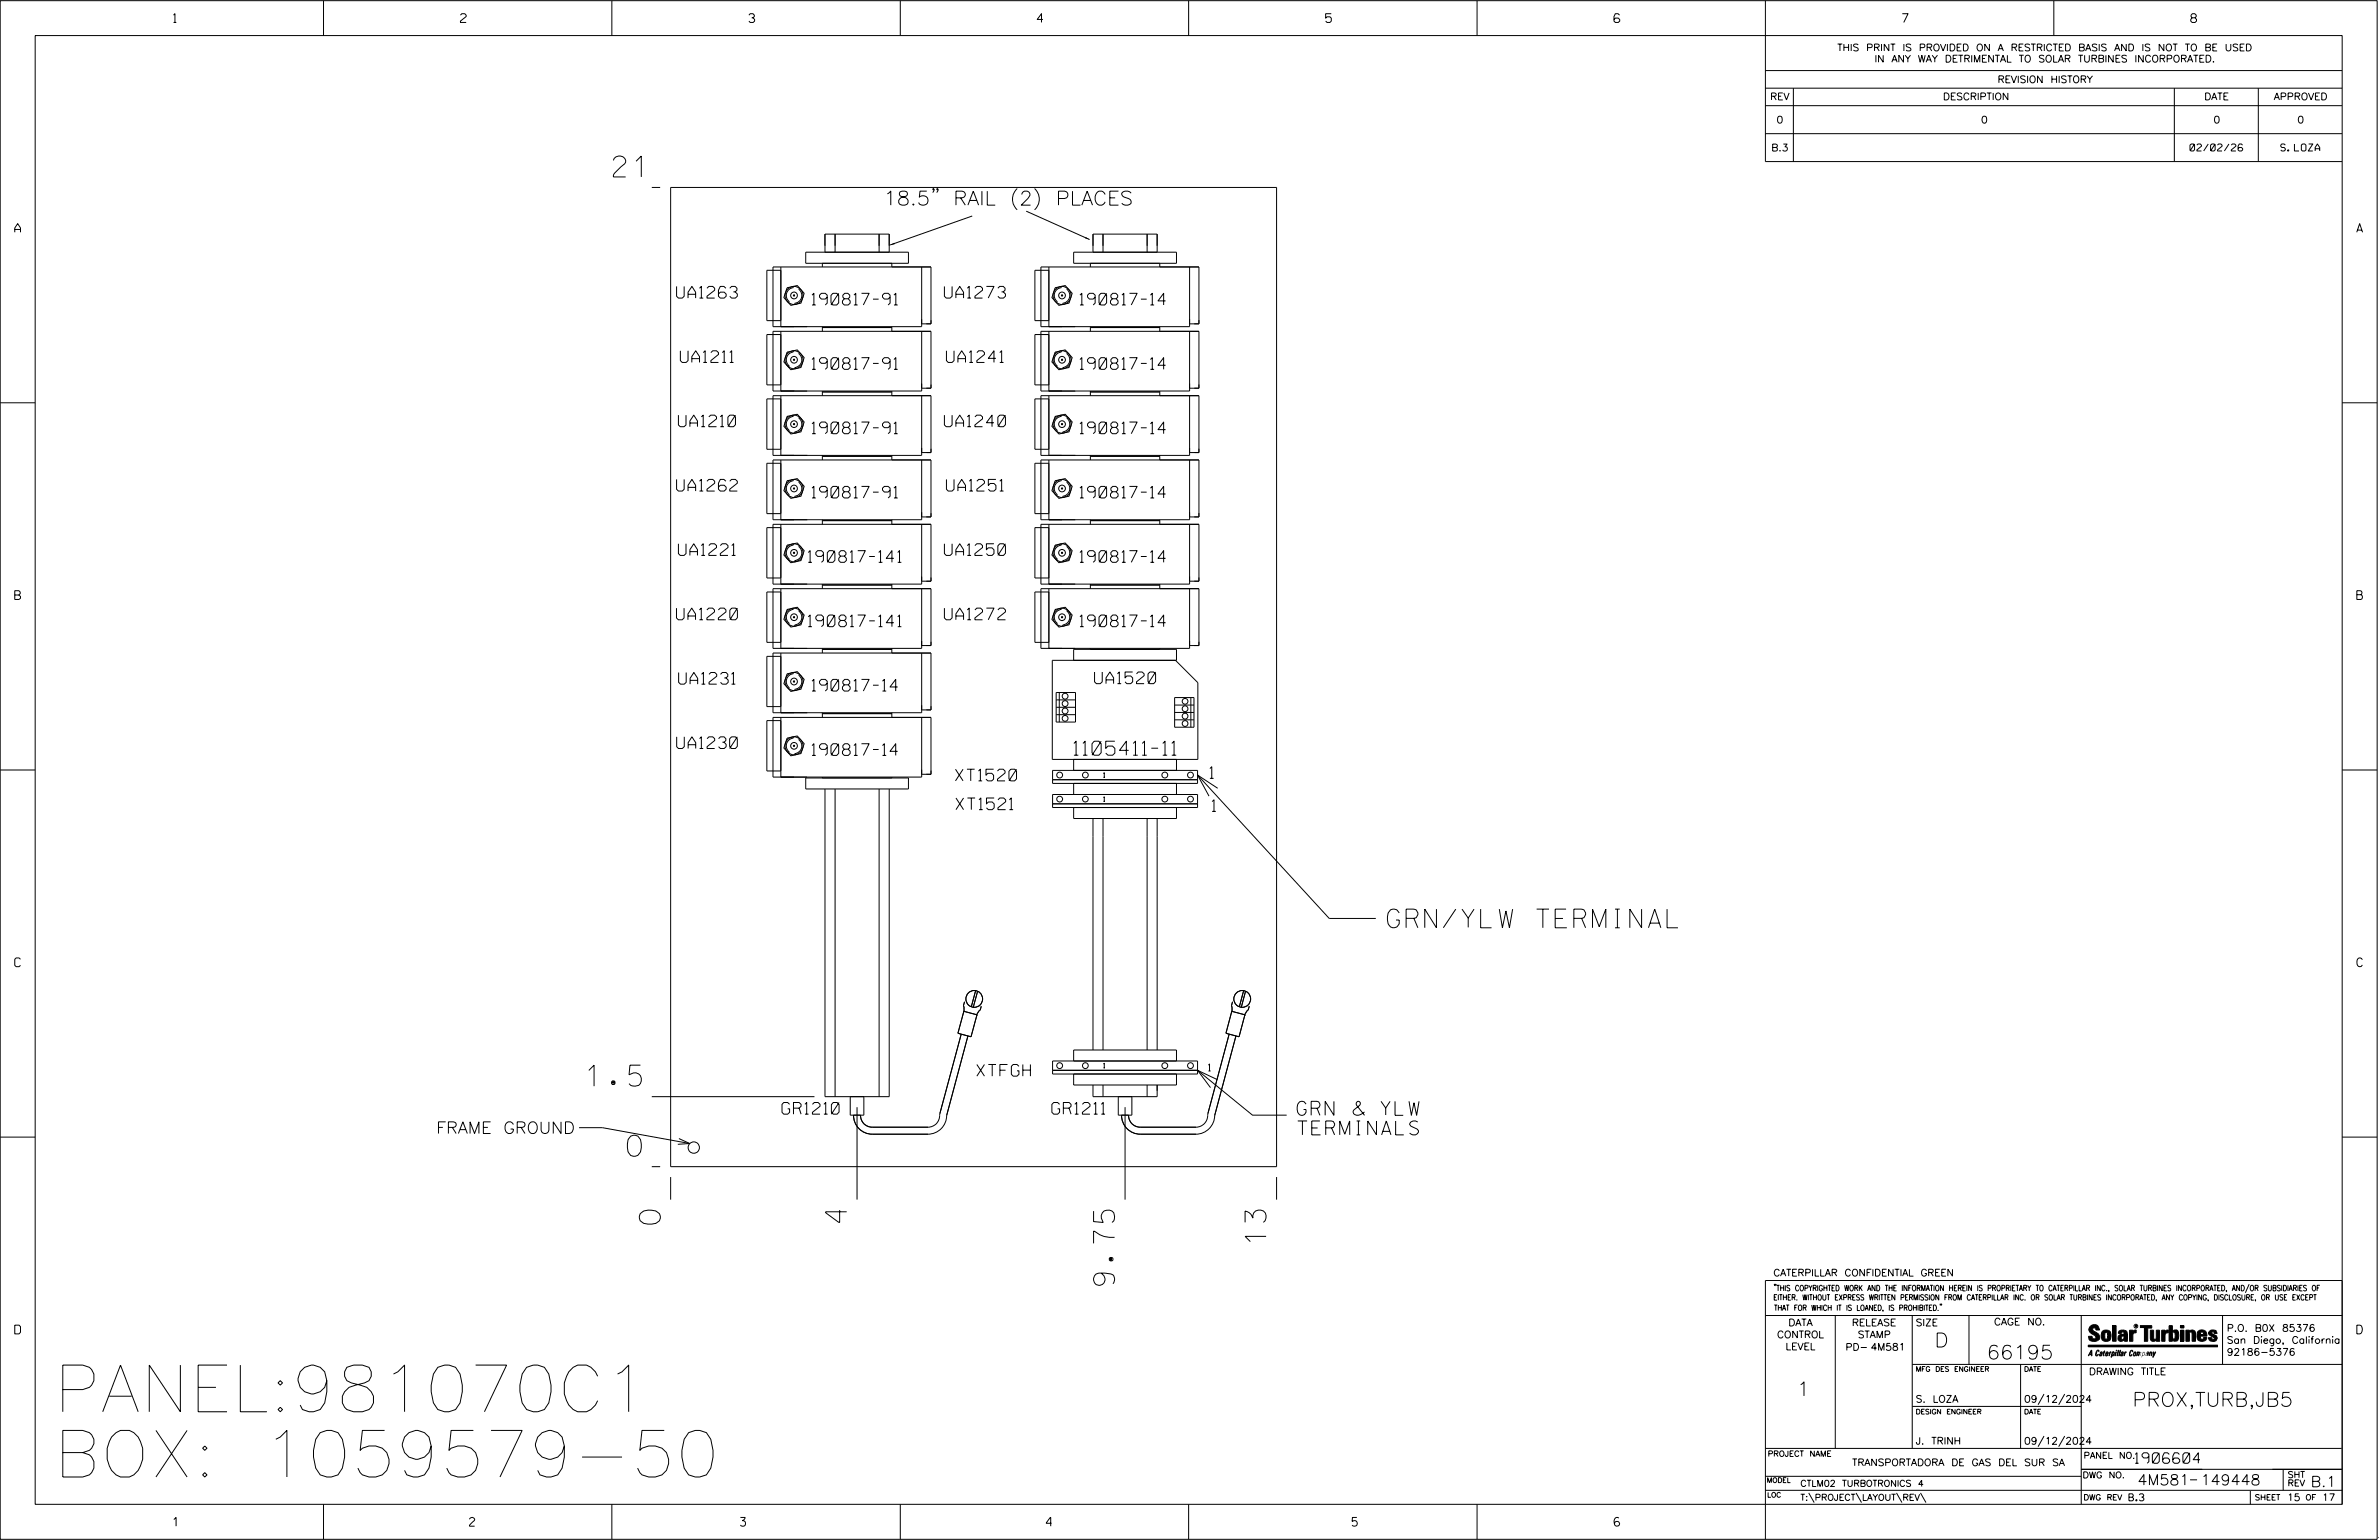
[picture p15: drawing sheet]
<svg xmlns="http://www.w3.org/2000/svg" width="864mm" height="559mm" viewBox="0 0 864 559" stroke-linecap="round" stroke-linejoin="round" font-family="sans-serif">
<defs><g id="words">
<g font-size="16.9">
<text x="19.6" y="512.3">PANEL:981070C1</text>
<text x="19.6" y="536">BOX: 1059579-50</text>
</g>
<g font-size="7.6">
<text x="222.7" y="64.2">21</text>
<text x="213.1" y="394.1">1.5</text>
<text x="227.8" y="419.5">0</text>
<text x="307.3" y="443.6" transform="rotate(-90 307.3 443.6)">4</text>
<text x="239.6" y="444.2" transform="rotate(-90 239.6 444.2)">0</text>
<text x="459.6" y="451.2" transform="rotate(-90 459.6 451.2)">13</text>
<text x="404.6" y="466.4" transform="rotate(-90 404.6 466.4)">9.75</text>
</g>
<text font-size="6.8" x="503.7" y="336.6">GRN/YLW TERMINAL</text>
<g font-size="5.1">
<text x="320.7" y="74.4">18.5&quot; RAIL (2) PLACES</text>
<text x="389.8" y="274">1105411-11</text>
<text x="470.9" y="404.7">GRN &amp; YLW</text>
<text x="471.1" y="411.8">TERMINALS</text>
<text x="702.3" y="488.8">D</text>
<text x="721.2" y="493.2">66195</text>
<text x="652.2" y="506.5">1</text>
<text x="774.1" y="510.3">PROX,TURB,JB5</text>
</g>
<g font-size="4.2">
<text x="245.6" y="108.2">UA1263</text>
<text x="294.8" y="110.7">190817-91</text>
<text x="342.8" y="108.2">UA1273</text>
<text x="392.1" y="110.7">190817-14</text>
<text x="247" y="131.5">UA1211</text>
<text x="343.6" y="131.5">UA1241</text>
<text x="294.8" y="134">190817-91</text>
<text x="392.1" y="134">190817-14</text>
<text x="246.3" y="154.9">UA1210</text>
<text x="342.8" y="154.9">UA1240</text>
<text x="294.8" y="157.4">190817-91</text>
<text x="392.1" y="157.4">190817-14</text>
<text x="245.6" y="178.2">UA1262</text>
<text x="343.6" y="178.2">UA1251</text>
<text x="294.8" y="180.7">190817-91</text>
<text x="392.1" y="180.7">190817-14</text>
<text x="246.3" y="201.5">UA1221</text>
<text x="342.8" y="201.5">UA1250</text>
<text x="293.4" y="204.1">190817-141</text>
<text x="392.1" y="204.1">190817-14</text>
<text x="245.6" y="224.9">UA1220</text>
<text x="293.4" y="227.4">190817-141</text>
<text x="342.8" y="224.9">UA1272</text>
<text x="392.1" y="227.4">190817-14</text>
<text x="246.3" y="248.2">UA1231</text>
<text x="294.8" y="250.8">190817-14</text>
<text x="397.3" y="248.1">UA1520</text>
<text x="245.6" y="271.6">UA1230</text>
<text x="294.8" y="274.1">190817-14</text>
<text x="346.8" y="283.4">XT1520</text>
<text x="439.2" y="282.4">1</text>
<text x="347" y="293.8">XT1521</text>
<text x="440" y="294.4">1</text>
<text x="354.6" y="390.5">XTFGH</text>
<text x="283.9" y="404.3">GR1210</text>
<text x="381.9" y="404.3">GR1211</text>
<text x="158.4" y="411.3">FRAME GROUND</text>
</g>
<g font-size="3.8">
<text x="775.1" y="531">1906604</text>
<text x="775.9" y="538.9">4M581</text>
<text x="798.8" y="538.9">149448</text>
<text x="838.8" y="539.5">B.1</text>
</g>
<g font-size="3.2">
<text x="63" y="8.2">1</text>
<text x="167.2" y="8.2">2</text>
<text x="271.8" y="8.2">3</text>
<text x="376.5" y="8.2">4</text>
<text x="481.2" y="8.2">5</text>
<text x="690.6" y="8.2">7</text>
<text x="795.3" y="8.2">8</text>
<text x="5.4" y="84.3">A</text>
<text x="855.5" y="84.3">A</text>
<text x="5.4" y="217.5">B</text>
<text x="855.6" y="217.5">B</text>
<text x="5.4" y="350.8">C</text>
<text x="855.6" y="350.8">C</text>
<text x="5.4" y="484">D</text>
<text x="855.6" y="484">D</text>
<text x="62.8" y="553.8">1</text>
<text x="170.4" y="553.8">2</text>
<text x="268.8" y="553.8">3</text>
<text x="379.8" y="553.8">4</text>
<text x="490.8" y="553.8">5</text>
<text x="585.9" y="553.8">6</text>
</g>
<g font-size="2.5">
<text x="666.9" y="18.5">THIS PRINT IS PROVIDED ON A RESTRICTED BASIS AND IS NOT TO BE USED</text>
<text x="680.5" y="22.6">IN ANY WAY DETRIMENTAL TO SOLAR TURBINES INCORPORATED.</text>
<text x="725.1" y="30">REVISION HISTORY</text>
<text x="642.6" y="36.3">REV</text>
<text x="705.3" y="36.3">DESCRIPTION</text>
<text x="800.2" y="36.3">DATE</text>
<text x="825.4" y="36.3">APPROVED</text>
<text x="644.9" y="44.7">0</text>
<text x="719.1" y="44.7">0</text>
<text x="803.5" y="44.7">0</text>
<text x="834" y="44.7">0</text>
<text x="643" y="54.8">B.3</text>
<text x="795" y="54.8">02/02/26</text>
<text x="827.9" y="54.8">S. LOZA</text>
<text x="438.7" y="388.6">1</text>
<text x="643.8" y="463">CATERPILLAR CONFIDENTIAL GREEN</text>
<text x="645.1" y="485.5">CONTROL</text>
<text x="649.2" y="481.1">DATA</text>
<text x="672.3" y="481.1">RELEASE</text>
<text x="674.4" y="485.5">STAMP</text>
<text x="695.4" y="481.1">SIZE</text>
<text x="723.8" y="480.8">CAGE NO.</text>
<text x="808.4" y="483.1">P.O. B0X 85376</text>
<text x="648.2" y="489.8">LEVEL</text>
<text x="669.9" y="490">PD- 4M581</text>
<text x="808.4" y="487.5">San Diego, California</text>
<text x="808.4" y="491.8">92186-5376</text>
<text x="758.3" y="498.9">DRAWING TITLE</text>
<text x="695.4" y="508.9">S. LOZA</text>
<text x="734.8" y="508.9">09/12/2024</text>
<text x="695.4" y="524.1">J. TRINH</text>
<text x="734.8" y="524.1">09/12/2024</text>
<text x="672.3" y="531.9">TRANSPORTADORA DE GAS DEL SUR SA</text>
<text x="772.8" y="544.6">B.3</text>
<text x="830.2" y="544.6">15</text>
<text x="842.9" y="544.6">17</text>
</g>
<g font-size="2.3">
<text x="756.4" y="529.2">PANEL NO.</text>
<text x="653.5" y="539.4">CTLM02 TURBOTRONICS 4</text>
<text x="756" y="536.3">DWG NO.</text>
<text x="830.4" y="539.3">REV</text>
<text x="830.4" y="536.2">SHT</text>
<text x="653.5" y="544.5">T:\PROJECT\LAYOUT\REV\</text>
</g>
<g font-size="2">
<text x="643.8" y="468.4">&quot;THIS COPYRIGHTED WORK AND THE INFORMATION HEREIN IS PROPRIETARY TO CATERPILLAR INC., SOLAR TURBINES INCORPORATED, AND/OR SUBSIDIARIES OF</text>
<text x="643.8" y="471.8">EITHER. WITHOUT EXPRESS WRITTEN PERMISSION FROM CATERPILLAR INC. OR SOLAR TURBINES INCORPORATED, ANY COPYING, DISCLOSURE, OR USE EXCEPT</text>
<text x="644" y="475.6">THAT FOR WHICH IT IS LOANED, IS PROHIBITED.&quot;</text>
<text x="641.7" y="528.5">PROJECT NAME</text>
<text x="756.3" y="544.3">DWG REV</text>
<text x="818.5" y="544.3">SHEET</text>
<text x="836.9" y="544.3">OF</text>
</g>
<g font-size="1.8">
<text x="695.4" y="497.6">MFG DES ENGINEER</text>
<text x="734.8" y="497.6">DATE</text>
<text x="695.4" y="513.1">DESIGN ENGINEER</text>
<text x="734.8" y="513.1">DATE</text>
<text x="641.3" y="538">MODEL</text>
<text x="641.5" y="543.3">LOC</text>
</g>
<g font-size="1.7">
<text x="400.6" y="282.1">1</text>
<text x="400.6" y="290.8">1</text>
<text x="400.6" y="387.5">1</text>
</g>
<text font-size=".9" x="775.1" y="481.7">R</text>
</g></defs>
<g fill="none" stroke="#000" stroke-width=".36">
<path d="M.1 .2h862.8v558.4h-862.8zM12.8 12.9h837.4v533h-837.4zM117.4 .2v12.7M222.1 .2v12.7M326.8 .2v12.7M431.5 .2v12.7M536.2 .2v12.7M587.9 5.5l-.5-.5h-1l-.5 1v1.7l.5 .4h1l.6-.4v-.6l-.6-.5h-1l-.5 .5M640.9 .2v58.4h209.3M745.6 .2v12.7M640.9 25.6h209.3M640.9 32h209.3"/>
<path d="M640.9 38.3h209.3M651 32v26.6M789.3 32v26.6M819.8 32v26.6M640.9 48.5h209.3M236.6 68h3M243.5 68h219.9v355.3h-219.9zM339.1 68.7l-.3 .2-.2-.2 .2-.3a.91 .91 0 0 1-.2 1.4M340.5 68.7l-.2 .2-.3-.2 .3-.3a.91 .91 0 0 1-.3 1.4M352.9 78.4l-29.8 10.5M369.3 68.4a5.2 5.2 0 0 0 0 7.7M372.5 76.6l23 10.3"/>
<path d="M375.6 68.4a5.2 5.2 0 0 1 0 7.7M283.5 98.1h-5.1v18.2h5.1M283.5 96.9v21.6M292.5 91.5h37.3v4h-37.3zM298.5 95.5v1.4M299.5 91.5v-6.6h23.3v6.6M303.1 84.9v6.6M319.1 84.9v6.6M323.7 95.5v1.4M334.6 96.9v21.6h-54v-21.6h57.4v20.6h-3.4M380.8 98.1h-5.1v18.2h5.1M380.8 96.9v21.6"/>
<path d="M389.7 91.5h37.4v4h-37.4zM395.8 95.5v1.4M396.8 91.5v-6.6h23.3v6.6M400.4 84.9v6.6M416.4 84.9v6.6M421 95.5v1.4M431.8 96.9v21.6h-53.9v-21.6h57.3v20.6h-3.4M285.7 104.4l3.7-.8 2.5 2.8-1.1 3.6-3.7 .8-2.5-2.8zM287.9 104l.1 .4a2.85 2.85 0 0 0-2.5 2 2.85 2.85 0 0 0 1 3.1l-.2 .3M290.2 104.6l-.3 .4a2.83 2.83 0 0 1 1.1 3 2.83 2.83 0 0 1-2.5 2l.1 .5M298.5 118.5v1.7M298.5 118.9h25.2"/>
<path d="M323.7 118.5v1.7M383 104.4l3.7-.8 2.5 2.8-1.1 3.6-3.7 .8-2.6-2.8zM385.2 104l.1 .4a2.83 2.83 0 0 0-2.5 2 2.83 2.83 0 0 0 1 3.1l-.3 .3M387.5 104.6l-.3 .4a2.85 2.85 0 0 1 1 3 2.85 2.85 0 0 1-2.4 2v.5M395.8 118.5v1.7M395.8 118.9h25.2M421 118.5v1.7M283.5 121.4h-5.1v18.3h5.1M283.5 120.2v21.7M285.7 127.8l3.7-.8 2.5 2.8-1.1 3.5-3.7 .9-2.5-2.9zM287.9 127.3l.1 .4a2.85 2.85 0 0 0-2.5 2.1 2.85 2.85 0 0 0 1 3l-.2 .4M288.1 130.4h.3v.3h-.3z"/>
<path d="M290.2 128l-.3 .3a2.83 2.83 0 0 1 1.1 3 2.83 2.83 0 0 1-2.5 2.1l.1 .4M334.6 120.2v21.7h-54v-21.7h57.4v20.7h-3.4M380.8 121.4h-5.1v18.3h5.1M380.8 120.2v21.7M383 127.8l3.7-.8 2.5 2.8-1.1 3.5-3.7 .9-2.6-2.9zM385.2 127.3l.1 .4a2.83 2.83 0 0 0-2.5 2.1 2.83 2.83 0 0 0 1 3l-.3 .4M385.4 130.4h.3v.3h-.3zM387.5 128l-.3 .3a2.85 2.85 0 0 1 1 3 2.85 2.85 0 0 1-2.4 2.1v.4M431.8 120.2v21.7h-53.9v-21.7h57.3v20.7h-3.4M.1 146.2h12.7M283.5 144.7h-5.1v18.3h5.1M283.5 143.6v21.6"/>
<path d="M285.7 151.1l3.7-.8 2.5 2.8-1.1 3.6-3.7 .8-2.5-2.8zM287.9 150.6l.1 .5a2.85 2.85 0 0 0-2.5 2 2.85 2.85 0 0 0 1 3.1l-.2 .3M288.1 153.7h.3v.4h-.3zM290.2 151.3l-.3 .4a2.8 2.8 0 0 1 1.1 3 2.8 2.8 0 0 1-2.5 2l.1 .5M298.5 141.9v1.7M298.5 142.2h25.2M323.7 141.9v1.7M334.6 143.6v21.6h-54v-21.6h57.4v20.6h-3.4M380.8 144.7h-5.1v18.3h5.1M380.8 143.6v21.6M383 151.1l3.7-.8 2.5 2.8-1.1 3.6-3.7 .8-2.6-2.8zM385.2 150.6l.1 .5a2.83 2.83 0 0 0-2.5 2 2.83 2.83 0 0 0 1 3.1l-.3 .3"/>
<path d="M385.4 153.7h.3v.4h-.3zM387.5 151.3l-.3 .4a2.82 2.82 0 0 1 1 3 2.82 2.82 0 0 1-2.4 2v.5M395.8 141.9v1.7M395.8 142.2h25.2M421 141.9v1.7M431.8 143.6v21.6h-53.9v-21.6h57.3v20.6h-3.4M850.2 146.2h12.7M283.5 168.1h-5.1v18.3h5.1M283.5 166.9v21.7M285.7 174.4l3.7-.7 2.5 2.8-1.1 3.6-3.7 .7-2.5-2.8zM287.9 174l.1 .4a2.83 2.83 0 0 0-2.5 2.1 2.83 2.83 0 0 0 1 3l-.2 .3M288.1 177.1h.3v.3h-.3z"/>
<path d="M290.2 174.7l-.3 .3a2.81 2.81 0 0 1 1.1 3 2.81 2.81 0 0 1-2.5 2.1l.1 .4M298.5 165.6h25.2M298.5 165.2v1.7M323.7 165.2v1.7M334.6 166.9v21.7h-54v-21.7h57.4v20.7h-3.4M380.8 168.1h-5.1v18.3h5.1M380.8 166.9v21.7M383 174.4l3.7-.7 2.5 2.8-1.1 3.6-3.7 .7-2.6-2.8zM385.2 174l.1 .4a2.81 2.81 0 0 0-2.5 2.1 2.81 2.81 0 0 0 1 3l-.3 .3M385.4 177.1h.3v.3h-.3zM387.5 174.7l-.3 .3a2.83 2.83 0 0 1 1 3 2.83 2.83 0 0 1-2.4 2.1v.4M395.8 165.2v1.7"/>
<path d="M395.8 165.6h25.2M421 165.2v1.7M431.8 166.9v21.7h-53.9v-21.7h57.3v20.7h-3.4M283.5 191.5h-5.1v18.2h5.1M283.5 190.3v21.6M285.7 197.8l3.7-.8 2.5 2.8-1.1 3.6-3.7 .8-2.5-2.8zM287.9 197.3l.1 .5a2.82 2.82 0 0 0-2.5 2 2.82 2.82 0 0 0 1 3l-.2 .4M290.2 198l-.3 .3a2.83 2.83 0 0 1 1.1 3.1 2.83 2.83 0 0 1-2.5 2l.1 .5M298.5 188.6v1.7M298.5 188.9h25.2M323.7 188.6v1.7M334.6 190.3v21.6h-54v-21.6h57.4v20.6h-3.4"/>
<path d="M380.8 191.5h-5.1v18.2h5.1M380.8 190.3v21.6M383 197.8l3.7-.8 2.5 2.8-1.1 3.6-3.7 .8-2.6-2.8zM385.2 197.3l.1 .5a2.8 2.8 0 0 0-2.5 2 2.8 2.8 0 0 0 1 3l-.3 .4M387.5 198l-.3 .3a2.85 2.85 0 0 1 1 3.1 2.85 2.85 0 0 1-2.4 2v.5M395.8 188.6v1.7M395.8 188.9h25.2M421 188.6v1.7M431.8 190.3v21.6h-53.9v-21.6h57.3v20.6h-3.4M283.5 214.8h-5.1v18.3h5.1M283.5 213.6v21.7M288.1 200.4h.3v.4h-.3z"/>
<path d="M298.5 211.9v1.7M298.5 212.3h25.2M323.7 211.9v1.7M334.6 213.6v21.7h-54v-21.7h57.4v20.6h-3.4M380.8 214.8h-5.1v18.3h5.1M380.8 213.6v21.7M385.4 200.4h.3v.4h-.3zM395.8 211.9v1.7M395.8 212.3h25.2M421 211.9v1.7M431.8 213.6v21.7h-53.9v-21.7h57.3v20.6h-3.4M283.5 238.2h-5.1v18.2h5.1"/>
<path d="M283.5 237v21.6M285.7 221.2l3.7-.9 2.5 2.9-1.1 3.5-3.7 .8-2.5-2.7zM287.9 220.7l.1 .4a2.85 2.85 0 0 0-2.5 2.1 2.85 2.85 0 0 0 1 3l-.2 .4M288.1 223.8h.3v.3h-.3zM290.2 221.3l-.3 .4a2.83 2.83 0 0 1 1.1 3 2.83 2.83 0 0 1-2.5 2.1l.1 .4M298.5 235.3v1.7M298.5 235.6h25.2M323.7 235.3v1.7M334.6 237v21.6h-54v-21.6h57.4v20.6h-3.4M383 221.2l3.7-.9 2.5 2.9-1.1 3.5-3.7 .8-2.6-2.7zM385.2 220.7l.1 .4a2.83 2.83 0 0 0-2.5 2.1 2.83 2.83 0 0 0 1 3l-.3 .4M385.4 223.8h.3v.3h-.3z"/>
<path d="M387.5 221.3l-.3 .4a2.85 2.85 0 0 1 1 3 2.85 2.85 0 0 1-2.4 2.1v.4M389.7 239.6v-4h37.4v4h-45.1v36h52.8v-27.9l-8.1-8.1M395.8 235.3v.3M421 235.3v.3M285.7 244.5l3.7-.8 2.5 2.8-1.1 3.6-3.7 .8-2.5-2.8zM287.9 244.1l.1 .4a2.85 2.85 0 0 0-2.5 2 2.85 2.85 0 0 0 1 3.1l-.2 .3M290.2 244.7l-.3 .3a2.83 2.83 0 0 1 1.1 3.1 2.83 2.83 0 0 1-2.5 2l.1 .4M298.5 258.6v1.7M298.5 258.9h25.2M323.7 258.6v1.7M383.4 251.3h7v10.7h-7zM383.4 256.6h7"/>
<path d="M383.4 259.3h7M383.4 254h7M384.5 251.3v10.7M426.4 253.1h7v10.8h-7zM426.4 258.5h7M426.4 255.8h7M432.3 253.1v10.8M.1 279.4h12.7M283.5 261.5h-5.1v18.3h5.1M283.5 260.3v21.7M285.7 267.8l3.7-.7 2.5 2.7-1.1 3.6-3.7 .8-2.5-2.8zM287.9 267.4l.1 .4a2.85 2.85 0 0 0-2.5 2.1 2.85 2.85 0 0 0 1 3l-.2 .4"/>
<path d="M288.1 270.5h.3v.3h-.3zM290.2 268l-.3 .4a2.83 2.83 0 0 1 1.1 3 2.83 2.83 0 0 1-2.5 2.1l.1 .4M334.6 260.3v21.7h-54v-21.7h57.4v20.7h-3.4M382.1 279.5h52.6v4.8h-52.6zM389.7 275.6v3.9M426.4 261.2h7M427.1 275.6v3.9M850.2 279.4h12.7M292.5 282.3h37.3v4h-37.3zM298.5 282v.3M303.1 286.3v111.6M319.1 286.3v111.6"/>
<path d="M322.8 286.3v111.6h-23.3v-111.6M323.7 282v.3M382.1 288.3h52.6v4.7h-52.6zM382.1 291.7h52.6M382.1 282.9h52.6M389.7 284.3h37.4v4h-37.4zM396.8 297v84M400.4 297v84M416.4 297v84M420.1 297v84M427.1 293v4h-37.4v-4M434.7 281.2l47.8 52.1h16.9"/>
<path d="M442 286l-7.3-4.8 4.2 7.7M354.2 359.5l-1.6 5.8M354.9 359.7l-1.6 5.8M451.4 359.5l-1.5 5.8M452.2 359.7l-1.6 5.8M348.9 375.2l-7.7 28.9a4.4 4.4 0 0 1-4.3 4.9h-20.3a4.2 4.2 0 0 1-4.2-4.4M349.9 367l4.7 1.2-2.1 8-4.8-1.3zM350.1 363.5l-.4 1.4 .3 .9-.2 1.5M351.4 375.9l-7.8 28.9a6.8 6.8 0 0 1-6.7 6.8h-20.3a6.8 6.8 0 0 1-6.8-7M356.2 365.1l-.4 1.4-.7 .7-.6 1.3M446.2 375.2l-7.7 28.9a4.5 4.5 0 0 1-4.3 4.9h-20.3a4.2 4.2 0 0 1-4.2-4.4M447.1 367l4.8 1.2-2.1 8-4.8-1.3z"/>
<path d="M447.4 363.5l-.4 1.4 .3 .9-.2 1.5M448.7 375.9l-7.8 28.9a6.9 6.9 0 0 1-6.7 6.8h-20.3a6.8 6.8 0 0 1-6.8-7M453.5 365.1l-.4 1.4-.9 1.1-.4 .9M236.6 397.9h59.1M308.6 397.9v6.7h5v-6.7M382.1 388.4h52.6l20 16.2h12.4M382.1 385h52.6v4.7h-52.6zM389.7 385v-4h37.4v4M389.7 389.7v4h37.4v-4M396.8 393.7v4.2h23.3v-4.2M400.4 393.7v4.2M405.9 397.9v6.7h5v-6.7"/>
<path d="M416.4 393.7v4.2M441.9 391.7l-7.2-3.3 4.7 6.3M.1 412.6h12.7M210.2 409.2h8.5l31.7 5.7M246.5 413.1l3.9 1.8-4.3 .3M311.1 401.7v33.6M408.4 401.7v33.6M850.2 412.6h12.7M236.6 423.3h3M243.5 427.1v8.2M463.4 427.1v8.2M640.9 477.3h209.3"/>
<path d="M644.2 466.1l-.1 .4M644.7 466.1l-.2 .4M666.2 477.3v48.3M694.2 477.3v48.3M704.4 473.3l-.1 .4M704.8 473.3l-.1 .4M714.8 477.3v17.8M755.5 477.3v68.6M806.8 477.3v17.8M816.5 466l-1.4 3.1M850.2 464.6h-209.3v94M850.2 464.8v81.1"/>
<path d="M694.2 495.1h156M733.5 495.1v30.5M758.6 481.4a2.02 2.02 0 0 1 3.1-.1l.5 1.3h-1.3l-.2-.6-.4-.2-.6 .1-.1 .4 .4 .7a2.46 2.46 0 0 1 2.2 2.9 2.83 2.83 0 0 1-3.8 .3l-.3-1.3h1.3l.2 .7 .6 .3 .5-.2 .2-.5-.4-.6-1.9-1.2-.4-.9zM759.2 491.3h-.7l.7-1.2v1.9h.2l-.1-2.1-1.3 2.1 .5-.5h.7M761.3 490l.3-.2 .4 .3-.1 .3-.3-.4-.4 .3-.3 1.6h.4l.4-.5-.3 .6-.4 .1-.3-.4zM762.6 490.6l.5-.1-.1 1.4h-.9a.74 .74 0 0 1 .9-.8l-.3 .7-.5 .1 .2-.5 .6-.2v-.5l-.7 .2zM763 483.2a2.17 2.17 0 0 1 3.1 0l.3 1.4-.3 1.5a2.17 2.17 0 0 1-3.1 0l-.3-1.5zM763.6 490.5l.4-.4 .2 .6h-.3l-.3 .9 .2 .4-.3-.1zM764.1 483.7l.5-.4 .4 .3v2.2l-.4 .2-.5-.2zM764.6 491.1l.6 .2v-.7l-.4-.1-.4 .6-.1 .8h.6M764.6 491.1l-.1 .8h.4M764.6 482.6v.8"/>
<path d="M764.8 490.7l.4 .1v.3h-.6zM765 491.5l-.1 .4zM766 490.5l-.5 1.5zM766 490.8l.4-.3-.4 .4M766.9 481h1.3v5.7h-1.3zM767 490.8l.5 .1-.3 .8-.4 .2zM767.3 490.5h-.5l-.5 2M767.3 490.5a.8 .8 0 0 1 .2 1 .8 .8 0 0 1-.9 .4l-.1 .6M767.3 490.5l-.1 .2M768.1 490.5l-.4 1.5zM768.2 489.9h.3l-.1 .2h-.2zM769 489.9l-.5 2.1z"/>
<path d="M769.7 489.9l-.6 2.1zM770.1 491.4l.5-.3-.5 .8zM770.4 491.9h.1M770.6 491.1l.1-.4-.7 .2 .1-.3 .6-.1 .2 .3-.5 1.1M770.6 491.1a.74 .74 0 0 0-.8 .8h.6M771 484.8h-.7l-.3 .6 .4 .7 .5-.3 .1-2.4h-.8l-.1 .4h-1.2a1.71 1.71 0 0 1 1.8-1.3 1.71 1.71 0 0 1 1.6 1.4v2.8h-1.1l-.1-.6M771 484.2l-1.5 .1a1.41 1.41 0 0 0 0 2.4l.5 .1 1.1-.7M771.2 486.1h-.1M771.4 490.5l.1 .3 .4-.3-.9 1.5zM771.5 490.8h.1M773 482.7h1.2v.5l.5-.5 .7-.1v1h-.6l-.5 .4-.1 2.7h-1.2zM773.3 490.3l.6-.4 .4 .2-.1 .4-.3-.4a1.28 1.28 0 0 0-.5 1.8l.6-.4-.1 .4-.8 .1z"/>
<path d="M774.7 490.8l.5-.3a.88 .88 0 0 1 .2 .9 .88 .88 0 0 1-.7 .7l-.2-.2zM774.8 490.9h.5l-.3 1h-.3l-.2-.2zM775.2 490.5l-.1 .2M776.8 481h4.3v.9h-1.5v4.8h-1.3M776.8 490.6l-.8 .2v-.3l-.4 1.5 .8-1.3v1.3l.3-1.2M779.3 491.1h.4M779.6 490.5h.3l-.3 1.4M779.6 490.7h.2l-.1 .4M779.7 491.1l-.1 .4M779.7 491.1l-.4 .2M780.1 492l.4-1.5 .1 .3 .3-.3 .3 .2-.3 1.3v-1.3l-.7 1.3M780.6 482.7h1.2v2.7l.1 .4 .4 .3 .4-.7v-2.7h1.2l.1 4h-1.3v-.5l-1.1 .6-.7-.3-.3-.7z"/>
<path d="M781.6 492.5l1-2-.8 1.3-.2-1.3-.2 2M784.7 482.7h1.2v.5l.5-.5 .7-.1v1h-.5l-.6 .4-.1 2.7h-1.2zM787.4 481h1.2v2a1.4 1.4 0 0 1 2.2 .2l.1 1.4-.4 1.9-1.5 .1-.4-.5v-1l.5 .9 .5-.3v-2.1l-.5-.4-.5 .7v2.8h-1.2zM791.5 482.7h1.3v4h-1.3zM791.5 481h1.3v.9h-1.3zM793.5 482.7h1.3v.4l.7-.5 1.1 .2 .4 .6v3.3h-1.2l-.3-3.4-.7 .2v3.2h-1.3zM794.8 483.1h.1M797.7 483.2a1.92 1.92 0 0 1 2.4-.5 1.92 1.92 0 0 1 1 2.1h-2.3v.8l.6 .5 .5-.3v-.5h1.2a1.83 1.83 0 0 1-2.1 1.4 1.83 1.83 0 0 1-1.5-2.1zM798.8 484.2v.6M799.1 483.4h.6l.2 .8h-1.1zM804.6 482.9a1.84 1.84 0 0 0-2.9 .8 3.3 3.3 0 0 0 2.2 1.9l-.5 .5-.4-.3-.1-.4h-1.2l.1 .6a1.92 1.92 0 0 0 2.9 .4M804.9 483.8h-1.2l-.2-.6-.5 .1-.1 .3 .1 .3 1.8 .9"/>
<path d="M805.1 488.1h-47.1v.6h47.1M694.2 510.3h61.3M742 505.8l-2.2 3.9M749.5 505.8l-2.2 3.9M640.9 525.6h209.2M640.9 535.7h114.6M742 521.1l-2.2 3.8M749.5 521.1l-2.2 3.8M755.5 533.2h94.7M795 537h2.6M828.8 533.2v7.6M117.4 545.9v12.7"/>
<path d="M222.1 545.9v12.7M326.8 545.9v12.7M431.5 545.9v12.7M536.2 545.9v12.7M640.9 540.8h209.3M656.6 541.7l2 3.5M673.8 541.7l1.9 3.5M688.4 541.7l2 3.5M697.2 541.7l1.9 3.5M816.9 541v4.9M863.5 558h.1"/>
<circle cx="288.2" cy="107.2" r=".24"/>
<circle cx="288.2" cy="107.2" r="1.22"/>
<circle cx="288.2" cy="107.2" r="3.3"/>
<circle cx="385.5" cy="107.2" r="1.23"/>
<circle cx="385.5" cy="107.2" r=".24"/>
<circle cx="385.5" cy="107.2" r="3.3"/>
<circle cx="288.2" cy="130.6" r="3.3"/>
<circle cx="288.2" cy="130.5" r="1.21"/>
<circle cx="385.5" cy="130.6" r="3.3"/>
<circle cx="385.5" cy="130.5" r="1.22"/>
<circle cx="288.2" cy="153.9" r="3.3"/>
<circle cx="288.2" cy="153.9" r="1.21"/>
<circle cx="385.5" cy="153.9" r="3.3"/>
<circle cx="385.5" cy="153.9" r="1.22"/>
<circle cx="288.2" cy="177.3" r="1.22"/>
<circle cx="288.2" cy="177.3" r="3.3"/>
<circle cx="385.5" cy="177.3" r="1.22"/>
<circle cx="385.5" cy="177.3" r="3.3"/>
<circle cx="288.2" cy="200.6" r="3.3"/>
<circle cx="288.2" cy="200.6" r="1.21"/>
<circle cx="385.5" cy="200.6" r="3.3"/>
<circle cx="385.5" cy="200.6" r="1.22"/>
<circle cx="288.2" cy="224" r="3.3"/>
<circle cx="288.2" cy="224" r="1.21"/>
<circle cx="385.5" cy="224" r="3.3"/>
<circle cx="385.5" cy="224" r="1.22"/>
<circle cx="288.2" cy="247.3" r=".24"/>
<circle cx="288.2" cy="247.3" r="1.22"/>
<circle cx="288.2" cy="247.3" r="3.3"/>
<circle cx="386.6" cy="258" r="1.06"/>
<circle cx="386.6" cy="252.6" r="1.06"/>
<circle cx="386.6" cy="255.3" r="1.06"/>
<circle cx="430.2" cy="259.8" r="1.05"/>
<circle cx="430.2" cy="257.2" r="1.05"/>
<circle cx="430.2" cy="254.5" r="1.04"/>
<circle cx="288.2" cy="270.6" r="3.3"/>
<circle cx="288.2" cy="270.6" r="1.21"/>
<circle cx="386.6" cy="260.7" r="1.06"/>
<circle cx="430.2" cy="262.5" r="1.05"/>
<circle cx="384.7" cy="281.2" r="1.06"/>
<circle cx="384.7" cy="290" r="1.05"/>
<circle cx="394" cy="281.2" r="1.05"/>
<circle cx="394" cy="290" r="1.04"/>
<circle cx="422.8" cy="281.2" r="1.06"/>
<circle cx="422.8" cy="290" r="1.05"/>
<circle cx="432.2" cy="281.2" r="1.06"/>
<circle cx="432.2" cy="290" r="1.05"/>
<circle cx="353.7" cy="362.5" r="3"/>
<circle cx="450.9" cy="362.5" r="3"/>
<circle cx="384.7" cy="386.7" r="1.06"/>
<circle cx="394" cy="386.7" r="1.05"/>
<circle cx="422.8" cy="386.7" r="1.06"/>
<circle cx="432.2" cy="386.7" r="1.05"/>
<circle cx="251.8" cy="416.4" r="2.05"/>
<circle cx="775.4" cy="481.2" r=".69"/>
</g>
<g fill="#000">
<path d="M323.1 88.9l1.5-.8 .2 .5zM394.1 86l1.4 .9-1.6-.4zM768.1 490.5l-.4 1.5zM768.2 489.9h.3l-.1 .2h-.2zM769 489.9l-.5 2.1zM769.7 489.9l-.6 2.1zM791.5 481h1.3v.9h-1.3zM791.5 482.7h1.3v4h-1.3zM758 488.1h47.1v.6h-47.1z"/>
<path d="M288.1 130.4h.3v.3h-.3z" fill-rule="evenodd"/>
<path d="M385.4 130.4h.3v.3h-.3z" fill-rule="evenodd"/>
<path d="M288.1 153.7h.3v.4h-.3z" fill-rule="evenodd"/>
<path d="M385.4 153.7h.3v.4h-.3z" fill-rule="evenodd"/>
<path d="M288.1 177.1h.3v.3h-.3z" fill-rule="evenodd"/>
<path d="M385.4 177.1h.3v.3h-.3z" fill-rule="evenodd"/>
<path d="M288.1 200.4h.3v.4h-.3z" fill-rule="evenodd"/>
<path d="M385.4 200.4h.3v.4h-.3z" fill-rule="evenodd"/>
<path d="M288.1 223.8h.3v.3h-.3z" fill-rule="evenodd"/>
<path d="M385.4 223.8h.3v.3h-.3z" fill-rule="evenodd"/>
<path d="M288.1 270.5h.3v.3h-.3z" fill-rule="evenodd"/>
<path d="M759.2 489.9l-1.2 2.1 .5-.5h.7v.5h.2zM759.2 490.1v1.2h-.7z" fill-rule="evenodd"/>
<path d="M758.6 481.4a2.02 2.02 0 0 1 3.1-.1l.5 1.3h-1.3l-.2-.6-.4-.2-.6 .1-.1 .4 .4 .7a2.46 2.46 0 0 1 2.2 2.9 2.83 2.83 0 0 1-3.8 .3l-.3-1.3h1.3l.2 .7 .6 .3 .5-.2 .2-.5-.4-.6-1.9-1.2-.4-.9z" fill-rule="evenodd"/>
<path d="M761.3 490l.3-.2 .4 .3-.1 .3-.3-.4-.4 .3-.3 1.6h.4l.4-.5-.3 .6-.4 .1-.3-.4z" fill-rule="evenodd"/>
<path d="M762.6 490.6l.5-.1-.1 1.4h-.9a.74 .74 0 0 1 .9-.8l-.6 .3-.2 .5 .5-.1 .3-.6v-.5l-.7 .2z" fill-rule="evenodd"/>
<path d="M763.6 490.5l.4-.4 .2 .6h-.3l-.3 .9 .2 .4-.3-.1z" fill-rule="evenodd"/>
<path d="M764.8 490.5l.5 .3-.1 .5h-.6l.6-.2v-.3l-.4-.1-.3 1.2h.4l.3-.4-.6 .6-.3-.2v-.4z" fill-rule="evenodd"/>
<path d="M763 483.2a2.17 2.17 0 0 1 3.1 0l.3 1.4-.3 1.5a2.17 2.17 0 0 1-3.1 0l-.3-1.5zM764.1 483.7v2.1l.5 .2 .4-.2v-2.2l-.4-.3z" fill-rule="evenodd"/>
<path d="M766 490.5v.3l.4-.1-.4 .2-.5 1.1z" fill-rule="evenodd"/>
<path d="M766.8 490.5l-.5 2 .3-.6a.71 .71 0 0 0 .9-.5 .71 .71 0 0 0-.4-.9zM767 490.8l.5 .1-.3 .8-.4 .2z" fill-rule="evenodd"/>
<path d="M766.9 481h1.3v5.7h-1.3z" fill-rule="evenodd"/>
<path d="M770.1 490.6l.6-.1 .2 .3-.4 1.2-.5 .1-.2-.5 .3-.5h.5l-.7 .5v.3l.4-.1 .4-.9-.5-.2-.2 .2z" fill-rule="evenodd"/>
<path d="M769.4 482.8l-.5 1h1.2l.1-.4h.8v.8l-1.5 .1a1.41 1.41 0 0 0 0 2.4l.5 .1 1.1-.7 .1 .6h1.1v-2.8a1.79 1.79 0 0 0-2.4-1.2zM770.3 484.8h.7l-.1 1-.5 .3-.4-.7z" fill-rule="evenodd"/>
<path d="M771.4 490.5l.1 .3 .4-.3-.9 1.5z" fill-rule="evenodd"/>
<path d="M773 482.7h1.2v.5l.5-.5 .7-.1v1h-.6l-.5 .4-.1 2.7h-1.2z" fill-rule="evenodd"/>
<path d="M773.3 490.3l.6-.4 .4 .2-.1 .4-.3-.4a1.28 1.28 0 0 0-.5 1.8l.6-.4-.3 .5h-.6z" fill-rule="evenodd"/>
<path d="M774.7 490.8l-.2 1.1h.7a.96 .96 0 0 0 0-1.4zM774.8 490.9h.5l-.1 .6-.5 .4-.2-.2z" fill-rule="evenodd"/>
<path d="M776 490.5v.3l.4-.3 .2 .3 .7-.2-.3 1.4v-1.3l-.6 1.3v-1.3l-.8 1.3z" fill-rule="evenodd"/>
<path d="M776.8 481h4.3v.9h-1.5v4.8h-1.3v-4.8h-1.5z" fill-rule="evenodd"/>
<path d="M777.9 490.5l-.5 2 .3-.6a.71 .71 0 0 0 .9-.5 .71 .71 0 0 0-.4-.9zM778.1 490.8l.3-.1 .1 .4-.5 .8-.2-.5z" fill-rule="evenodd"/>
<path d="M779.3 490.6l.6-.1-.3 1.5-.7-.1a.67 .67 0 0 1 .8-.8l-.6 .3-.1 .5 .4-.1 .4-.9-.4-.2-.3 .2z" fill-rule="evenodd"/>
<path d="M780.5 490.5l.1 .3 .3-.3 .3 .2-.3 1.3v-1.3l-.8 1.3z" fill-rule="evenodd"/>
<path d="M780.6 482.7h1.2v2.7l.1 .4 .4 .3 .4-.7v-2.7h1.2l.1 4h-1.3v-.5l-1.1 .6-.7-.3-.3-.7z" fill-rule="evenodd"/>
<path d="M781.6 490.5l.2 1.3 .8-1.3-1.2 2z" fill-rule="evenodd"/>
<path d="M784.7 482.7h1.2v.5l.5-.5 .7-.1v1h-.5l-.6 .4-.1 2.7h-1.2z" fill-rule="evenodd"/>
<path d="M787.4 481h1.2v2a1.4 1.4 0 0 1 2.2 .2l.1 1.4-.4 1.9-1.5 .1-.4-.5v-1l.5 .9 .5-.3v-2.1l-.5-.4-.5 .7v2.8h-1.2z" fill-rule="evenodd"/>
<path d="M793.5 482.7h1.3v.4a1.29 1.29 0 0 1 2.2 .3v3.3h-1.2l-.3-3.4-.7 .2v3.2h-1.3z" fill-rule="evenodd"/>
<path d="M797.7 483.2a1.92 1.92 0 0 1 2.4-.5 1.92 1.92 0 0 1 1 2.1h-2.3v.8l.6 .5 .5-.3v-.5h1.2a1.83 1.83 0 0 1-2.1 1.4 1.83 1.83 0 0 1-1.5-2.1zM799.1 483.4l-.3 .8h1.1l-.2-.8z" fill-rule="evenodd"/>
<path d="M801.9 483.2a1.94 1.94 0 0 1 3 .1v.5h-1.2l-.2-.6-.5 .1-.1 .3 .1 .3 1.8 .9a1.2 1.2 0 0 1 .1 1.3 1.2 1.2 0 0 1-1.2 .7l-1.6-.4-.4-1h1.2l.1 .4 .4 .3 .5-.5a3.3 3.3 0 0 1-2.2-1.9z" fill-rule="evenodd"/>
<circle cx="288.2" cy="107.2" r=".24"/>
<circle cx="385.5" cy="107.2" r=".24"/>
<circle cx="288.2" cy="247.3" r=".24"/>
<circle cx="761.4" cy="492" r=".07"/>
<circle cx="762.2" cy="485.1" r=".07"/>
<circle cx="769.3" cy="492" r=".07"/>
<circle cx="773.1" cy="486.7" r=".07"/>
<circle cx="791.5" cy="486.7" r=".07"/>
<circle cx="791.5" cy="481" r=".07"/>
<circle cx="794.8" cy="486.7" r=".07"/>
</g>
<use href="#words"/>
</svg>
